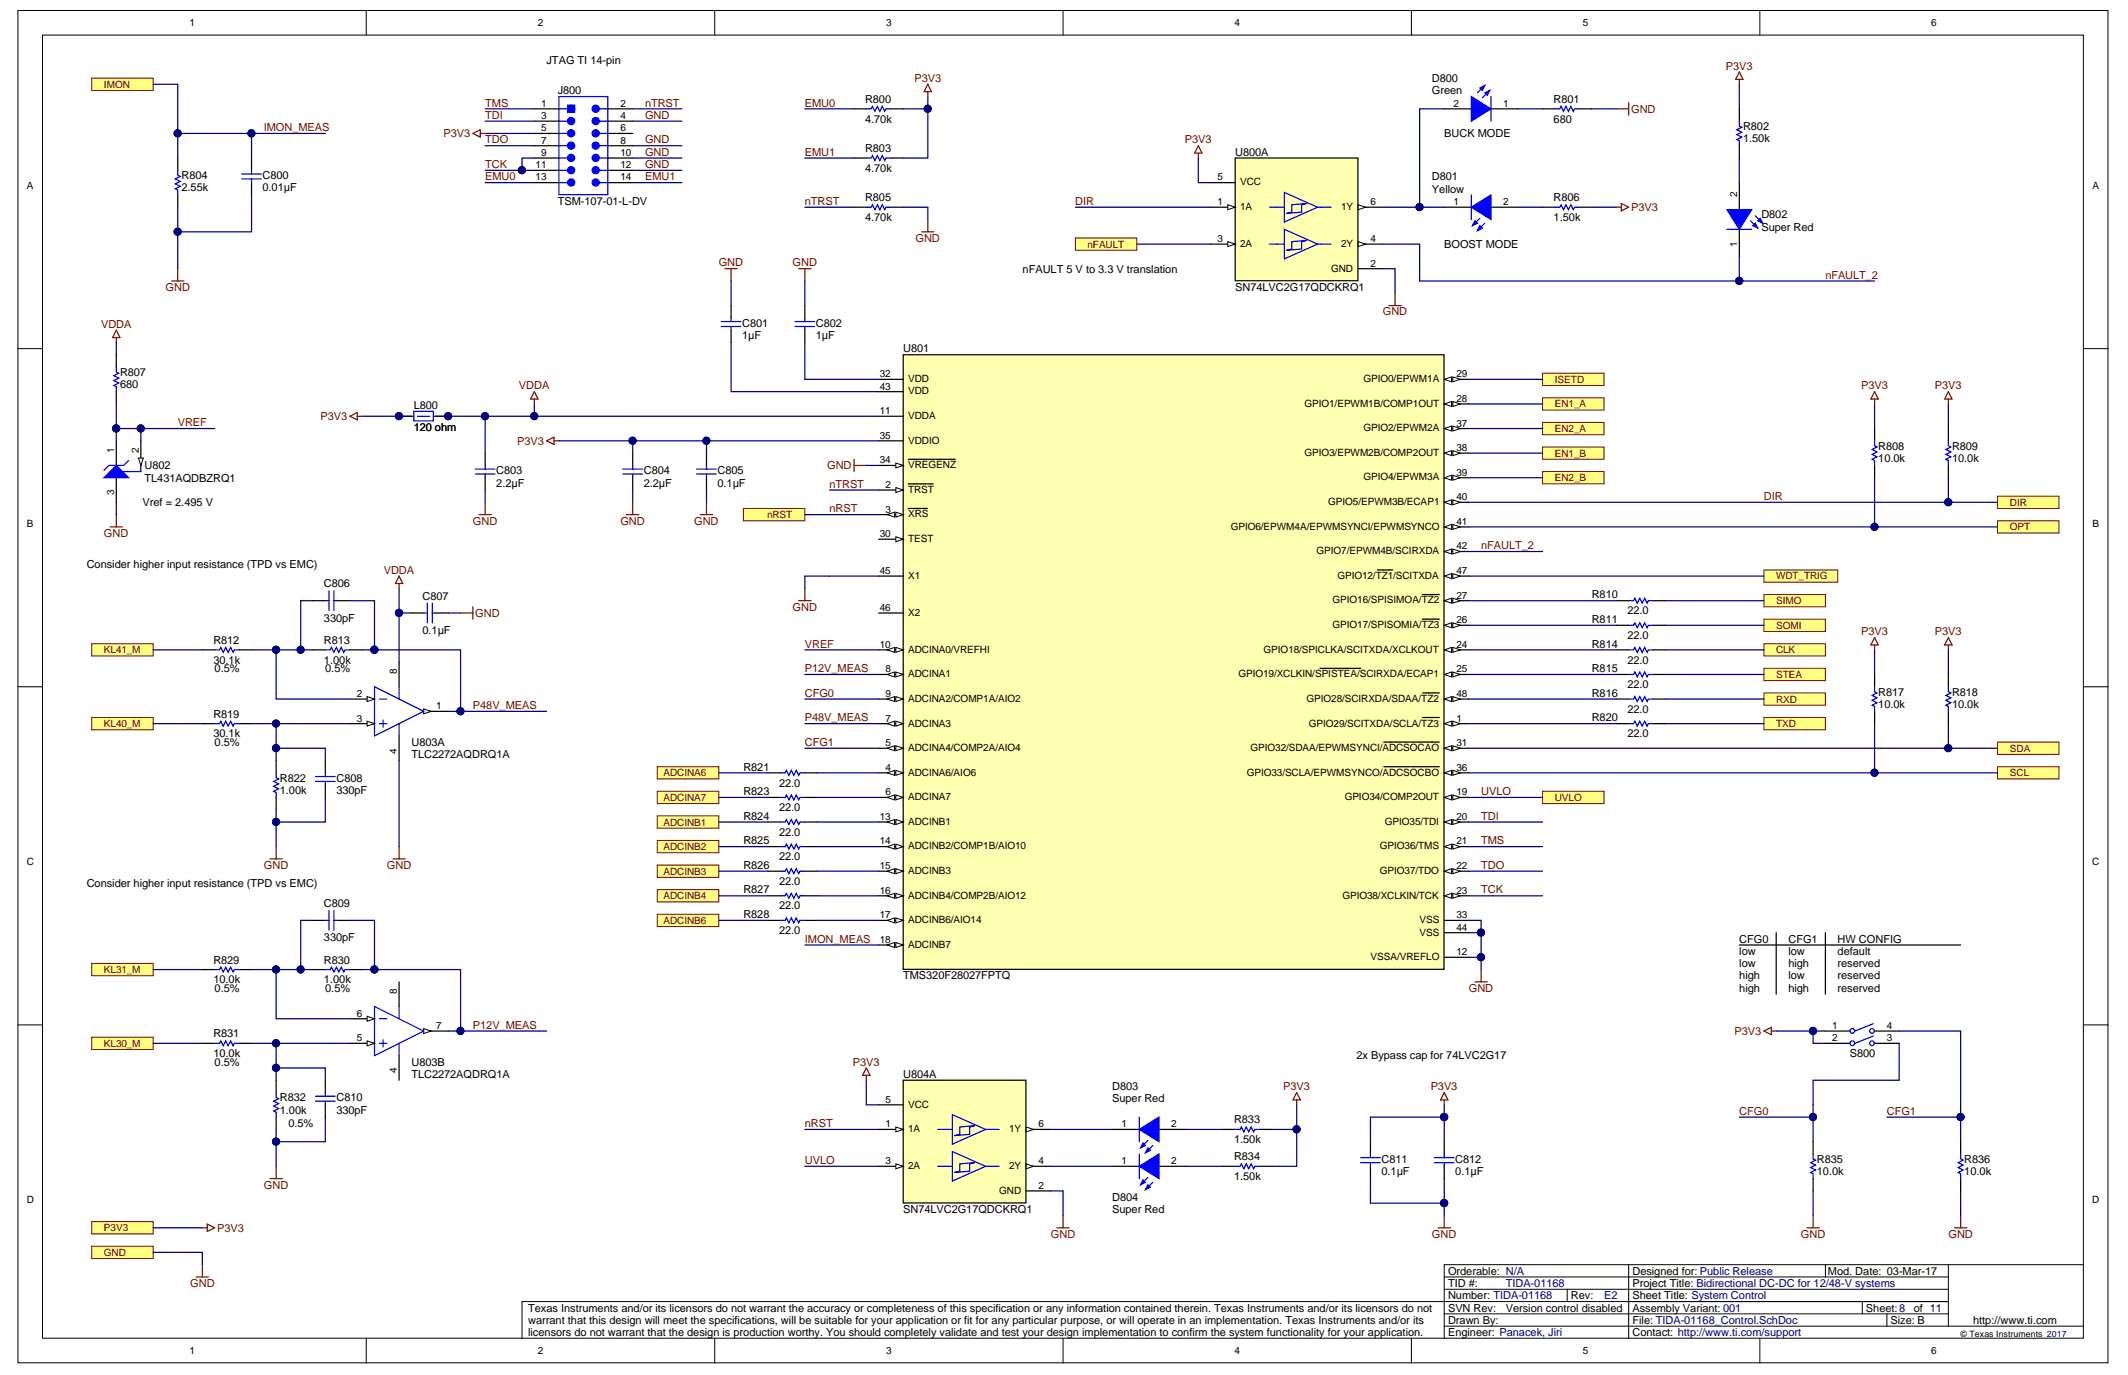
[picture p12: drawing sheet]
<svg xmlns="http://www.w3.org/2000/svg" width="432mm" height="279mm" viewBox="0 0 432 279" stroke-linecap="round" stroke-linejoin="round" font-family="sans-serif">
<defs><g id="words">
<g font-size="2.2">
<text x="110.9" y="12.9">JTAG TI 14-pin</text>
<text x="290.6" y="16.6">D800</text>
<text x="113.2" y="19.1">J800</text>
<text x="175.5" y="20.9">R800</text>
<text x="290.6" y="19.1">Green</text>
<text x="315.3" y="20.9">R801</text>
<text x="175.5" y="24.9">4.70k</text>
<text x="293.1" y="27.9">BUCK MODE</text>
<text x="315.3" y="24.9">680</text>
<text x="353.7" y="28.8">1.50k</text>
<text x="353.7" y="26.3">R802</text>
<text x="175.5" y="34.8">4.70k</text>
<text x="175.5" y="30.8">R803</text>
<text x="250.7" y="31.6">U800A</text>
<text x="36.8" y="38.8">2.55k</text>
<text x="36.8" y="36.3">R804</text>
<text x="53.3" y="38.8">0.01µF</text>
<text x="53.3" y="36.3">C800</text>
<text x="113.2" y="41.6">TSM-107-01-L-DV</text>
<text x="175.5" y="40.9">R805</text>
<text x="290.6" y="39.1">Yellow</text>
<text x="290.6" y="36.6">D801</text>
<text x="315.3" y="40.9">R806</text>
<text x="175.5" y="44.8">4.70k</text>
<text x="315.3" y="44.8">1.50k</text>
<text x="357.4" y="46.8">Super Red</text>
<text x="357.4" y="44.3">D802</text>
<text x="293.1" y="50.3">BOOST MODE</text>
<text x="207.5" y="55.3">nFAULT 5 V to 3.3 V translation</text>
<text x="250.7" y="59">SN74LVC2G17QDCKRQ1</text>
<text x="150.6" y="68.8">1µF</text>
<text x="150.6" y="66.3">C801</text>
<text x="165.6" y="68.8">1µF</text>
<text x="165.6" y="66.3">C802</text>
<text x="183.3" y="71.5">U801</text>
<text x="24.4" y="76.3">R807</text>
<text x="24.4" y="78.8">680</text>
<text x="84" y="83">L800</text>
<text x="84" y="87.5">120 ohm</text>
<text x="29.3" y="95.2">U802</text>
<text x="381.1" y="93.7">10.0k</text>
<text x="381.1" y="91.3">R808</text>
<text x="396.1" y="93.7">10.0k</text>
<text x="396.1" y="91.3">R809</text>
<text x="29.3" y="97.7">TL431AQDBZRQ1</text>
<text x="100.7" y="98.7">2.2µF</text>
<text x="100.7" y="96.2">C803</text>
<text x="130.6" y="98.7">2.2µF</text>
<text x="130.6" y="96.2">C804</text>
<text x="145.6" y="98.7">0.1µF</text>
<text x="145.6" y="96.2">C805</text>
<text x="28.9" y="102.7">Vref = 2.495 V</text>
<text x="17.6" y="115.2">Consider higher input resistance (TPD vs EMC)</text>
<text x="65.7" y="119.2">C806</text>
<text x="85.7" y="121.7">C807</text>
<text x="323" y="121.4">R810</text>
<text x="330.2" y="124.7">22.0</text>
<text x="43.3" y="130.7">R812</text>
<text x="65.7" y="126.2">330pF</text>
<text x="65.7" y="130.7">R813</text>
<text x="85.7" y="128.7">0.1µF</text>
<text x="323" y="131.4">R814</text>
<text x="323" y="126.4">R811</text>
<text x="330.2" y="129.7">22.0</text>
<text x="43.3" y="134.7">30.1k</text>
<text x="43.5" y="136.4">0.5%</text>
<text x="65.7" y="134.7">1.00k</text>
<text x="66" y="136.4">0.5%</text>
<text x="323" y="136.4">R815</text>
<text x="330.2" y="134.7">22.0</text>
<text x="323" y="141.4">R816</text>
<text x="330.2" y="139.7">22.0</text>
<text x="381.1" y="143.6">10.0k</text>
<text x="381.1" y="141.1">R817</text>
<text x="396.1" y="143.6">10.0k</text>
<text x="396.1" y="141.1">R818</text>
<text x="43.3" y="149.6">30.1k</text>
<text x="43.3" y="145.6">R819</text>
<text x="323" y="146.4">R820</text>
<text x="330.2" y="144.7">22.0</text>
<text x="330.2" y="149.6">22.0</text>
<text x="43.5" y="151.4">0.5%</text>
<text x="83.5" y="151.4">U803A</text>
<text x="83.5" y="153.9">TLC2272AQDRQ1A</text>
<text x="56.8" y="161.1">1.00k</text>
<text x="56.8" y="158.6">R822</text>
<text x="68.3" y="161.1">330pF</text>
<text x="68.3" y="158.6">C808</text>
<text x="150.8" y="161.4">R823</text>
<text x="150.8" y="156.4">R821</text>
<text x="158.1" y="159.6">22.0</text>
<text x="150.8" y="166.3">R824</text>
<text x="158.1" y="164.6">22.0</text>
<text x="150.8" y="171.3">R825</text>
<text x="158.1" y="169.6">22.0</text>
<text x="150.8" y="176.3">R826</text>
<text x="158.1" y="174.6">22.0</text>
<text x="158.1" y="179.6">22.0</text>
<text x="17.6" y="180.1">Consider higher input resistance (TPD vs EMC)</text>
<text x="65.7" y="184.1">C809</text>
<text x="150.8" y="181.3">R827</text>
<text x="158.1" y="184.6">22.0</text>
<text x="65.7" y="191">330pF</text>
<text x="150.8" y="186.3">R828</text>
<text x="158.1" y="189.6">22.0</text>
<text x="352.9" y="191.3">CFG0</text>
<text x="362.9" y="191.3">CFG1</text>
<text x="372.9" y="191.3">HW CONFIG</text>
<text x="43.3" y="195.6">R829</text>
<text x="65.7" y="195.6">R830</text>
<text x="352.9" y="193.8">low</text>
<text x="352.9" y="196.3">low</text>
<text x="362.9" y="193.8">low</text>
<text x="362.9" y="196.3">high</text>
<text x="372.9" y="193.8">default</text>
<text x="372.9" y="196.3">reserved</text>
<text x="43.3" y="199.5">10.0k</text>
<text x="43.5" y="201.3">0.5%</text>
<text x="65.7" y="199.5">1.00k</text>
<text x="66" y="201.3">0.5%</text>
<text x="183.3" y="198.8">TMS320F28027FPTQ</text>
<text x="352.9" y="198.8">high</text>
<text x="352.9" y="201.3">high</text>
<text x="362.9" y="198.8">low</text>
<text x="362.9" y="201.3">high</text>
<text x="372.9" y="198.8">reserved</text>
<text x="372.9" y="201.3">reserved</text>
<text x="43.3" y="214.5">10.0k</text>
<text x="43.3" y="210.5">R831</text>
<text x="275.3" y="215">2x Bypass cap for 74LVC2G17</text>
<text x="375.4" y="214.5">S800</text>
<text x="43.5" y="216.2">0.5%</text>
<text x="83.5" y="216.2">U803B</text>
<text x="83.5" y="218.7">TLC2272AQDRQ1A</text>
<text x="183.3" y="218.7">U804A</text>
<text x="225.7" y="221.2">D803</text>
<text x="56.8" y="226">1.00k</text>
<text x="56.8" y="223.5">R832</text>
<text x="68.3" y="226">330pF</text>
<text x="68.3" y="223.5">C810</text>
<text x="225.7" y="223.7">Super Red</text>
<text x="250.4" y="228">R833</text>
<text x="58.5" y="228.7">0.5%</text>
<text x="250.4" y="232">1.50k</text>
<text x="250.4" y="239.5">1.50k</text>
<text x="250.4" y="235.5">R834</text>
<text x="280.3" y="238.5">0.1µF</text>
<text x="280.3" y="236">C811</text>
<text x="295.3" y="238.5">0.1µF</text>
<text x="295.3" y="236">C812</text>
<text x="368.7" y="238.5">10.0k</text>
<text x="368.7" y="236">R835</text>
<text x="398.6" y="238.5">10.0k</text>
<text x="398.6" y="236">R836</text>
<text x="225.7" y="243.7">D804</text>
<text x="183.3" y="246.2">SN74LVC2G17QDCKRQ1</text>
<text x="225.7" y="246.2">Super Red</text>
<text x="293.8" y="263.7">Number: TIDA-01168</text>
<text x="293.8" y="261.2">TID #:</text>
<text x="293.8" y="258.7">Orderable: N/A</text>
<text x="318.8" y="263.7">Rev:</text>
<text x="331.2" y="263.7">Sheet Title: System Control</text>
<text x="331.2" y="261.2">Project Title: Bidirectional DC-DC for 12/48-V systems</text>
<text x="331.2" y="258.7">Designed for: Public Release</text>
<text x="370.9" y="258.7">Mod. Date: 03-Mar-17</text>
<text x="107.2" y="266.2">Texas Instruments and/or its licensors do not warrant the accuracy or completeness of this specification or any information contained therein. Texas Instruments and/or its licensors do not</text>
<text x="107.2" y="268.7">warrant that this design will meet the specifications, will be suitable for your application or fit for any particular purpose, or will operate in an implementation. Texas Instruments and/or its</text>
<text x="293.8" y="268.7">Drawn By:</text>
<text x="293.8" y="266.2">SVN Rev:</text>
<text x="305.5" y="266.2">Version control disabled</text>
<text x="331.2" y="268.7">File: TIDA-01168_Control.SchDoc</text>
<text x="331.2" y="266.2">Assembly Variant: 001</text>
<text x="378.6" y="266.2">Sheet:8</text>
<text x="383.6" y="268.7">Size: B</text>
<text x="388.4" y="266.2">of 11</text>
<text x="400.4" y="268.7">http://www.ti.com</text>
<text x="107.2" y="271.2">licensors do not warrant that the design is production worthy. You should completely validate and test your design implementation to confirm the system functionality for your application.</text>
<text x="293.8" y="271.2">Engineer: Panacek, Jiri</text>
<text x="331.2" y="271.2">Contact: http://www.ti.com/support</text>
</g>
<g font-size="2.2" fill="#800000">
<text x="185.6" y="16.6">P3V3</text>
<text x="350.2" y="14.1">P3V3</text>
<text x="98.5" y="21.6">TMS</text>
<text x="130.9" y="21.6">nTRST</text>
<text x="163.3" y="21.6">EMU0</text>
<text x="331" y="22.9">GND</text>
<text x="53.5" y="26.6">IMON_MEAS</text>
<text x="90" y="27.9">P3V3</text>
<text x="98.5" y="24.1">TDI</text>
<text x="98.5" y="29.1">TDO</text>
<text x="130.9" y="29.1">GND</text>
<text x="130.9" y="24.1">GND</text>
<text x="240.4" y="29.1">P3V3</text>
<text x="98.5" y="34.1">TCK</text>
<text x="130.9" y="31.6">GND</text>
<text x="130.9" y="34.1">GND</text>
<text x="163.3" y="31.6">EMU1</text>
<text x="98.5" y="36.6">EMU0</text>
<text x="130.9" y="36.6">EMU1</text>
<text x="163.3" y="41.6">nTRST</text>
<text x="218.2" y="41.6">DIR</text>
<text x="331" y="42.8">P3V3</text>
<text x="185.8" y="49.1">GND</text>
<text x="33.6" y="59">GND</text>
<text x="145.9" y="54">GND</text>
<text x="160.8" y="54">GND</text>
<text x="370.4" y="56.5">nFAULT_2</text>
<text x="280.6" y="64">GND</text>
<text x="20.5" y="66.5">VDDA</text>
<text x="105.3" y="79">VDDA</text>
<text x="377.7" y="79">P3V3</text>
<text x="392.6" y="79">P3V3</text>
<text x="36.1" y="86.5">VREF</text>
<text x="65" y="85.2">P3V3</text>
<text x="105" y="90.2">P3V3</text>
<text x="167.8" y="95.2">GND</text>
<text x="168.3" y="99">nTRST</text>
<text x="357.9" y="101.5">DIR</text>
<text x="96" y="106.5">GND</text>
<text x="125.9" y="106.5">GND</text>
<text x="140.9" y="106.5">GND</text>
<text x="168.3" y="104">nRST</text>
<text x="21.1" y="109">GND</text>
<text x="300.5" y="111.5">nFAULT_2</text>
<text x="77.9" y="116.5">VDDA</text>
<text x="96.4" y="125.2">GND</text>
<text x="160.8" y="123.9">GND</text>
<text x="163.3" y="131.4">VREF</text>
<text x="377.7" y="128.9">P3V3</text>
<text x="392.6" y="128.9">P3V3</text>
<text x="163.3" y="136.4">P12V_MEAS</text>
<text x="96" y="143.9">P48V_MEAS</text>
<text x="163.3" y="141.4">CFG0</text>
<text x="163.3" y="146.4">P48V_MEAS</text>
<text x="163.3" y="151.4">CFG1</text>
<text x="300.5" y="161.4">UVLO</text>
<text x="300.5" y="166.3">TDI</text>
<text x="300.5" y="171.3">TMS</text>
<text x="53.6" y="176.3">GND</text>
<text x="78.5" y="176.3">GND</text>
<text x="300.5" y="176.3">TDO</text>
<text x="300.5" y="181.3">TCK</text>
<text x="163.3" y="191.3">IMON_MEAS</text>
<text x="298" y="201.3">GND</text>
<text x="96" y="208.8">P12V_MEAS</text>
<text x="352" y="210">P3V3</text>
<text x="173" y="216.2">P3V3</text>
<text x="260.4" y="221.2">P3V3</text>
<text x="290.3" y="221.2">P3V3</text>
<text x="352.9" y="226.2">CFG0</text>
<text x="382.9" y="226.2">CFG1</text>
<text x="163.3" y="228.7">nRST</text>
<text x="163.3" y="236.2">UVLO</text>
<text x="53.6" y="241.2">GND</text>
<text x="44.1" y="249.9">P3V3</text>
<text x="213.2" y="251.2">GND</text>
<text x="290.6" y="251.2">GND</text>
<text x="365.4" y="251.2">GND</text>
<text x="395.4" y="251.2">GND</text>
<text x="38.6" y="261.2">GND</text>
</g>
<g font-size="2.2" fill="#000080">
<text x="305.5" y="261.2">TIDA-01168</text>
<text x="325.5" y="263.7">E2</text>
</g>
<g font-size="2">
<text x="38.4" y="5.3">1</text>
<text x="109.1" y="5.3">2</text>
<text x="179.8" y="5.3">3</text>
<text x="250.5" y="5.3">4</text>
<text x="321.2" y="5.3">5</text>
<text x="391.9" y="5.3">6</text>
<text x="109.8" y="21.7">1</text>
<text x="125.9" y="21.7">2</text>
<text x="294.9" y="21.7">2</text>
<text x="305" y="21.7">1</text>
<text x="109.8" y="24.2">3</text>
<text x="109.8" y="26.6">5</text>
<text x="109.8" y="29.1">7</text>
<text x="125.9" y="24.2">4</text>
<text x="125.9" y="26.6">6</text>
<text x="125.9" y="29.1">8</text>
<text x="108.7" y="34.1">11</text>
<text x="109.8" y="31.6">9</text>
<text x="125.9" y="31.6">10</text>
<text x="125.9" y="34.1">12</text>
<text x="5.5" y="38.3">A</text>
<text x="108.7" y="36.6">13</text>
<text x="125.9" y="36.6">14</text>
<text x="247" y="41.6">1</text>
<text x="247" y="36.6">5</text>
<text x="251.6" y="37.6">VCC</text>
<text x="278.1" y="41.6">6</text>
<text x="294.9" y="41.6">1</text>
<text x="305" y="41.6">2</text>
<text x="352.5" y="40" transform="rotate(-90 352.5 40)">2</text>
<text x="424.6" y="38.3">A</text>
<text x="251.6" y="42.6">1A</text>
<text x="272.1" y="42.6">1Y</text>
<text x="247" y="49.1">3</text>
<text x="251.6" y="50.1">2A</text>
<text x="272.1" y="50.1">2Y</text>
<text x="278.1" y="49.1">4</text>
<text x="352.5" y="50.2" transform="rotate(-90 352.5 50.2)">1</text>
<text x="270.1" y="55.1">GND</text>
<text x="278.1" y="54.1">2</text>
<text x="178.5" y="76.6">32</text>
<text x="184.3" y="77.6">VDD</text>
<text x="276.7" y="77.6">GPIO0/EPWM1A</text>
<text x="295.6" y="76.6">29</text>
<text x="178.5" y="79.1">43</text>
<text x="184.3" y="80">VDD</text>
<text x="264.7" y="82.5">GPIO1/EPWM1B/COMP1OUT</text>
<text x="295.6" y="81.6">28</text>
<text x="178.5" y="84.1">11</text>
<text x="178.5" y="89.1">35</text>
<text x="184.3" y="85">VDDA</text>
<text x="276.7" y="87.5">GPIO2/EPWM2A</text>
<text x="295.6" y="86.6">37</text>
<text x="23.2" y="92" transform="rotate(-90 23.2 92)">1</text>
<text x="28.2" y="92" transform="rotate(-90 28.2 92)">2</text>
<text x="178.5" y="94">34</text>
<text x="184.3" y="90">VDDIO</text>
<text x="184.3" y="95">VREGENZ</text>
<text x="264.7" y="92.5">GPIO3/EPWM2B/COMP2OUT</text>
<text x="295.6" y="91.5">38</text>
<text x="23.2" y="100.6" transform="rotate(-90 23.2 100.6)">3</text>
<text x="179.7" y="99">2</text>
<text x="184.3" y="100">TRST</text>
<text x="276.7" y="97.5">GPIO4/EPWM3A</text>
<text x="295.6" y="96.5">39</text>
<text x="295.6" y="101.5">40</text>
<text x="5.5" y="106.9">B</text>
<text x="179.7" y="104">3</text>
<text x="184.3" y="105">XRS</text>
<text x="249.7" y="107.5">GPIO6/EPWM4A/EPWMSYNCI/EPWMSYNCO</text>
<text x="269.5" y="102.5">GPIO5/EPWM3B/ECAP1</text>
<text x="295.6" y="106.5">41</text>
<text x="424.6" y="106.9">B</text>
<text x="178.5" y="109">30</text>
<text x="184.3" y="110">TEST</text>
<text x="267.1" y="112.5">GPIO7/EPWM4B/SCIRXDA</text>
<text x="295.6" y="111.5">42</text>
<text x="178.5" y="116.5">45</text>
<text x="184.3" y="117.5">X1</text>
<text x="271.4" y="117.5">GPIO12/TZ1/SCITXDA</text>
<text x="295.6" y="116.5">47</text>
<text x="178.5" y="124">46</text>
<text x="184.3" y="125">X2</text>
<text x="270.4" y="122.5">GPIO16/SPISIMOA/TZ2</text>
<text x="295.6" y="121.5">27</text>
<text x="178.5" y="131.5">10</text>
<text x="270.4" y="127.5">GPIO17/SPISOMIA/TZ3</text>
<text x="295.6" y="126.5">26</text>
<text x="295.6" y="131.5">24</text>
<text x="80.5" y="136.9" transform="rotate(-90 80.5 136.9)">8</text>
<text x="179.7" y="136.5">8</text>
<text x="184.3" y="132.5">ADCINA0/VREFHI</text>
<text x="184.3" y="137.5">ADCINA1</text>
<text x="251.3" y="137.5">GPIO19/XCLKIN/SPISTEA/SCIRXDA/ECAP1</text>
<text x="256.4" y="132.5">GPIO18/SPICLKA/SCITXDA/XCLKOUT</text>
<text x="295.6" y="136.5">25</text>
<text x="72.4" y="141.4">2</text>
<text x="88.5" y="143.9">1</text>
<text x="179.7" y="141.4">9</text>
<text x="184.3" y="142.5">ADCINA2/COMP1A/AIO2</text>
<text x="265.1" y="142.5">GPIO28/SCIRXDA/SDAA/TZ2</text>
<text x="295.6" y="141.4">48</text>
<text x="72.4" y="146.4">3</text>
<text x="179.7" y="146.4">7</text>
<text x="184.3" y="147.4">ADCINA3</text>
<text x="265.6" y="147.4">GPIO29/SCITXDA/SCLA/TZ3</text>
<text x="295.6" y="146.4">1</text>
<text x="80.5" y="153" transform="rotate(-90 80.5 153)">4</text>
<text x="179.7" y="151.4">5</text>
<text x="184.3" y="152.4">ADCINA4/COMP2A/AIO4</text>
<text x="253.7" y="152.4">GPIO32/SDAA/EPWMSYNCI/ADCSOCAO</text>
<text x="295.6" y="151.4">31</text>
<text x="179.7" y="156.4">4</text>
<text x="179.7" y="161.4">6</text>
<text x="184.3" y="157.4">ADCINA6/AIO6</text>
<text x="253" y="157.4">GPIO33/SCLA/EPWMSYNCO/ADCSOCBO</text>
<text x="295.6" y="156.4">36</text>
<text x="295.6" y="161.4">19</text>
<text x="178.5" y="166.4">13</text>
<text x="184.3" y="162.4">ADCINA7</text>
<text x="184.3" y="167.4">ADCINB1</text>
<text x="272.9" y="162.4">GPIO34/COMP2OUT</text>
<text x="281" y="167.4">GPIO35/TDI</text>
<text x="295.6" y="166.4">20</text>
<text x="178.5" y="171.4">14</text>
<text x="184.3" y="172.4">ADCINB2/COMP1B/AIO10</text>
<text x="280" y="172.4">GPIO36/TMS</text>
<text x="295.6" y="171.4">21</text>
<text x="5.4" y="175.5">C</text>
<text x="178.5" y="176.4">15</text>
<text x="184.3" y="177.4">ADCINB3</text>
<text x="280" y="177.4">GPIO37/TDO</text>
<text x="295.6" y="176.4">22</text>
<text x="424.5" y="175.5">C</text>
<text x="178.5" y="181.4">16</text>
<text x="184.3" y="182.4">ADCINB4/COMP2B/AIO12</text>
<text x="272.4" y="182.4">GPIO38/XCLKIN/TCK</text>
<text x="295.6" y="181.4">23</text>
<text x="178.5" y="186.3">17</text>
<text x="178.5" y="191.3">18</text>
<text x="184.3" y="187.4">ADCINB6/AIO14</text>
<text x="288" y="187.4">VSS</text>
<text x="288" y="189.9">VSS</text>
<text x="295.6" y="186.3">33</text>
<text x="295.6" y="188.8">44</text>
<text x="184.3" y="192.4">ADCINB7</text>
<text x="278.1" y="194.8">VSSA/VREFLO</text>
<text x="295.6" y="193.8">12</text>
<text x="80.5" y="201.7" transform="rotate(-90 80.5 201.7)">8</text>
<text x="72.4" y="206.3">6</text>
<text x="88.5" y="208.8">7</text>
<text x="371.8" y="208.8">1</text>
<text x="382.9" y="208.8">4</text>
<text x="72.4" y="211.3">5</text>
<text x="371.8" y="211.3">2</text>
<text x="382.9" y="211.3">3</text>
<text x="80.5" y="217.8" transform="rotate(-90 80.5 217.8)">4</text>
<text x="179.7" y="223.8">5</text>
<text x="184.3" y="224.8">VCC</text>
<text x="179.7" y="228.8">1</text>
<text x="184.3" y="229.8">1A</text>
<text x="204.8" y="229.8">1Y</text>
<text x="210.7" y="228.8">6</text>
<text x="227.6" y="228.8">1</text>
<text x="237.7" y="228.8">2</text>
<text x="179.7" y="236.3">3</text>
<text x="184.3" y="237.3">2A</text>
<text x="204.8" y="237.3">2Y</text>
<text x="210.7" y="236.3">4</text>
<text x="227.6" y="236.3">1</text>
<text x="237.7" y="236.3">2</text>
<text x="5.4" y="244.1">D</text>
<text x="202.8" y="242.2">GND</text>
<text x="210.7" y="241.3">2</text>
<text x="424.5" y="244.1">D</text>
<text x="38.4" y="274.8">1</text>
<text x="109.1" y="274.8">2</text>
<text x="179.8" y="274.8">3</text>
<text x="250.5" y="274.8">4</text>
<text x="321.2" y="274.8">5</text>
<text x="391.9" y="274.8">6</text>
</g>
<g font-size="2" fill="#800000">
<text x="21.1" y="17.8">IMON</text>
<text x="220.7" y="50.2">nFAULT</text>
<text x="315.5" y="77.7">ISETD</text>
<text x="315.5" y="82.7">EN1_A</text>
<text x="315.5" y="87.7">EN2_A</text>
<text x="315.5" y="92.6">EN1_B</text>
<text x="315.5" y="97.6">EN2_B</text>
<text x="155.7" y="105.1">nRST</text>
<text x="407.8" y="107.6">OPT</text>
<text x="407.8" y="102.6">DIR</text>
<text x="360.4" y="117.6">WDT_TRIG</text>
<text x="360.4" y="122.6">SIMO</text>
<text x="360.4" y="127.6">SOMI</text>
<text x="21.1" y="132.6">KL41_M</text>
<text x="360.4" y="132.6">CLK</text>
<text x="360.4" y="137.6">STEA</text>
<text x="360.4" y="142.6">RXD</text>
<text x="21.1" y="147.6">KL40_M</text>
<text x="360.4" y="147.6">TXD</text>
<text x="407.8" y="152.6">SDA</text>
<text x="134.7" y="157.6">ADCINA6</text>
<text x="407.8" y="157.6">SCL</text>
<text x="134.7" y="162.5">ADCINA7</text>
<text x="134.7" y="167.5">ADCINB1</text>
<text x="315.5" y="162.5">UVLO</text>
<text x="134.7" y="172.5">ADCINB2</text>
<text x="134.7" y="177.5">ADCINB3</text>
<text x="134.7" y="182.5">ADCINB4</text>
<text x="134.7" y="187.5">ADCINB6</text>
<text x="21.1" y="197.5">KL31_M</text>
<text x="21.1" y="212.4">KL30_M</text>
<text x="21.1" y="249.9">P3V3</text>
<text x="21.1" y="254.8">GND</text>
</g>
<text font-size="1.8" x="397.8" y="271.3">© Texas Instruments 2017</text>
</g></defs>
<g fill="#fff" stroke="#000" stroke-width=".2">
<path d="M3.6 2.1h424.1v274.5h-424.1z"/>
<path d="M8.6 7.1h414.1v264.5h-414.1z"/>
</g>
<g fill="none" stroke="#000" stroke-width=".2">
<path d="M74.3 2.1v5M145 2.1v5M215.7 2.1v5M286.4 2.1v5M357.1 2.1v5M3.6 70.8h5M422.8 70.8h5M3.6 139.4h5M422.8 139.4h5M3.6 208h5M422.8 208h5M293.1 259.2h102.2"/>
<path d="M330.5 256.7h-37.4v14.9M370.4 256.7v2.5M395.3 256.7v12.4M422.8 256.7h-92.3v14.9M74.3 271.6v5M145 271.6v5M215.7 271.6v5M286.4 271.6v5M293.1 269.1h129.7M293.1 266.6h102.2M293.1 261.6h102.2M318 261.6v2.5"/>
<path d="M357.1 271.6v5M377.9 264.1v2.5M382.9 266.6v2.5M395.3 264.1h-289.4v7.5"/>
</g>
<path d="M183.3 72h109.7v124.7h-109.7z" fill="#ffffb0" stroke="#000" stroke-width=".25"/>
<path d="M178.3 131.9h5" fill="none" stroke="#000" stroke-width=".25"/>
<path d="M181.8 131.4l1.5 .5-1.5 .5z" fill="#fff"/>
<path d="M181.8 131.4l1.5 .5-1.5 .5z" fill="none" stroke="#000" stroke-width=".2"/>
<path d="M180 131.9l1.5-.5v1z" fill="#fff"/>
<path d="M180 131.9l1.5-.5v1z" fill="none" stroke="#000" stroke-width=".2"/>
<path d="M178.3 136.9h5" fill="none" stroke="#000" stroke-width=".25"/>
<path d="M181.8 136.4l1.5 .5-1.5 .5z" fill="#fff"/>
<path d="M181.8 136.4l1.5 .5-1.5 .5z" fill="none" stroke="#000" stroke-width=".2"/>
<path d="M180 136.9l1.5-.5v1z" fill="#fff"/>
<path d="M180 136.9l1.5-.5v1z" fill="none" stroke="#000" stroke-width=".2"/>
<path d="M178.3 141.9h5" fill="none" stroke="#000" stroke-width=".25"/>
<path d="M181.8 141.4l1.5 .5-1.5 .5z" fill="#fff"/>
<path d="M181.8 141.4l1.5 .5-1.5 .5z" fill="none" stroke="#000" stroke-width=".2"/>
<path d="M180 141.9l1.5-.5v1z" fill="#fff"/>
<path d="M180 141.9l1.5-.5v1z" fill="none" stroke="#000" stroke-width=".2"/>
<path d="M178.3 146.9h5" fill="none" stroke="#000" stroke-width=".25"/>
<path d="M181.8 146.4l1.5 .5-1.5 .5z" fill="#fff"/>
<path d="M181.8 146.4l1.5 .5-1.5 .5z" fill="none" stroke="#000" stroke-width=".2"/>
<path d="M180 146.9l1.5-.5v1z" fill="#fff"/>
<path d="M180 146.9l1.5-.5v1z" fill="none" stroke="#000" stroke-width=".2"/>
<path d="M178.3 151.9h5" fill="none" stroke="#000" stroke-width=".25"/>
<path d="M181.8 151.4l1.5 .5-1.5 .5z" fill="#fff"/>
<path d="M181.8 151.4l1.5 .5-1.5 .5z" fill="none" stroke="#000" stroke-width=".2"/>
<path d="M180 151.9l1.5-.5v1z" fill="#fff"/>
<path d="M180 151.9l1.5-.5v1z" fill="none" stroke="#000" stroke-width=".2"/>
<path d="M178.3 156.8h5" fill="none" stroke="#000" stroke-width=".25"/>
<path d="M181.8 156.3l1.5 .5-1.5 .5z" fill="#fff"/>
<path d="M181.8 156.3l1.5 .5-1.5 .5z" fill="none" stroke="#000" stroke-width=".2"/>
<path d="M180 156.8l1.5-.5v1z" fill="#fff"/>
<path d="M180 156.8l1.5-.5v1z" fill="none" stroke="#000" stroke-width=".2"/>
<path d="M178.3 161.8h5" fill="none" stroke="#000" stroke-width=".25"/>
<path d="M181.8 161.3l1.5 .5-1.5 .5z" fill="#fff"/>
<path d="M181.8 161.3l1.5 .5-1.5 .5z" fill="none" stroke="#000" stroke-width=".2"/>
<path d="M180 161.8l1.5-.5v1z" fill="#fff"/>
<path d="M180 161.8l1.5-.5v1z" fill="none" stroke="#000" stroke-width=".2"/>
<path d="M178.3 166.8h5" fill="none" stroke="#000" stroke-width=".25"/>
<path d="M181.8 166.3l1.5 .5-1.5 .5z" fill="#fff"/>
<path d="M181.8 166.3l1.5 .5-1.5 .5z" fill="none" stroke="#000" stroke-width=".2"/>
<path d="M180 166.8l1.5-.5v1z" fill="#fff"/>
<path d="M180 166.8l1.5-.5v1z" fill="none" stroke="#000" stroke-width=".2"/>
<path d="M178.3 171.8h5" fill="none" stroke="#000" stroke-width=".25"/>
<path d="M181.8 171.3l1.5 .5-1.5 .5z" fill="#fff"/>
<path d="M181.8 171.3l1.5 .5-1.5 .5z" fill="none" stroke="#000" stroke-width=".2"/>
<path d="M180 171.8l1.5-.5v1z" fill="#fff"/>
<path d="M180 171.8l1.5-.5v1z" fill="none" stroke="#000" stroke-width=".2"/>
<path d="M178.3 176.8h5" fill="none" stroke="#000" stroke-width=".25"/>
<path d="M181.8 176.3l1.5 .5-1.5 .5z" fill="#fff"/>
<path d="M181.8 176.3l1.5 .5-1.5 .5z" fill="none" stroke="#000" stroke-width=".2"/>
<path d="M180 176.8l1.5-.5v1z" fill="#fff"/>
<path d="M180 176.8l1.5-.5v1z" fill="none" stroke="#000" stroke-width=".2"/>
<path d="M178.3 181.8h5" fill="none" stroke="#000" stroke-width=".25"/>
<path d="M181.8 181.3l1.5 .5-1.5 .5z" fill="#fff"/>
<path d="M181.8 181.3l1.5 .5-1.5 .5z" fill="none" stroke="#000" stroke-width=".2"/>
<path d="M180 181.8l1.5-.5v1z" fill="#fff"/>
<path d="M180 181.8l1.5-.5v1z" fill="none" stroke="#000" stroke-width=".2"/>
<path d="M178.3 186.8h5" fill="none" stroke="#000" stroke-width=".25"/>
<path d="M181.8 186.3l1.5 .5-1.5 .5z" fill="#fff"/>
<path d="M181.8 186.3l1.5 .5-1.5 .5z" fill="none" stroke="#000" stroke-width=".2"/>
<path d="M180 186.8l1.5-.5v1z" fill="#fff"/>
<path d="M180 186.8l1.5-.5v1z" fill="none" stroke="#000" stroke-width=".2"/>
<path d="M178.3 191.8h5" fill="none" stroke="#000" stroke-width=".25"/>
<path d="M181.8 191.3l1.5 .5-1.5 .5z" fill="#fff"/>
<path d="M181.8 191.3l1.5 .5-1.5 .5z" fill="none" stroke="#000" stroke-width=".2"/>
<path d="M180 191.8l1.5-.5v1z" fill="#fff"/>
<path d="M180 191.8l1.5-.5v1z" fill="none" stroke="#000" stroke-width=".2"/>
<path d="M293.1 77h4.9" fill="none" stroke="#000" stroke-width=".25"/>
<path d="M293.1 77l1.5-.5v1z" fill="#fff"/>
<path d="M293.1 77l1.5-.5v1z" fill="none" stroke="#000" stroke-width=".2"/>
<path d="M294.8 76.5l1.5 .5-1.5 .5z" fill="#fff"/>
<path d="M294.8 76.5l1.5 .5-1.5 .5z" fill="none" stroke="#000" stroke-width=".2"/>
<path d="M293.1 82h4.9" fill="none" stroke="#000" stroke-width=".25"/>
<path d="M293.1 82l1.5-.5v1z" fill="#fff"/>
<path d="M293.1 82l1.5-.5v1z" fill="none" stroke="#000" stroke-width=".2"/>
<path d="M294.8 81.5l1.5 .5-1.5 .5z" fill="#fff"/>
<path d="M294.8 81.5l1.5 .5-1.5 .5z" fill="none" stroke="#000" stroke-width=".2"/>
<path d="M293.1 116.9h4.9" fill="none" stroke="#000" stroke-width=".25"/>
<path d="M293.1 116.9l1.5-.5v1z" fill="#fff"/>
<path d="M293.1 116.9l1.5-.5v1z" fill="none" stroke="#000" stroke-width=".2"/>
<path d="M294.8 116.4l1.5 .5-1.5 .5z" fill="#fff"/>
<path d="M294.8 116.4l1.5 .5-1.5 .5z" fill="none" stroke="#000" stroke-width=".2"/>
<path d="M279.5 115.7h3.1M293.1 121.9h4.9" fill="none" stroke="#000" stroke-width=".25"/>
<path d="M293.1 121.9l1.5-.5v1z" fill="#fff"/>
<path d="M293.1 121.9l1.5-.5v1z" fill="none" stroke="#000" stroke-width=".2"/>
<path d="M294.8 121.4l1.5 .5-1.5 .5z" fill="#fff"/>
<path d="M294.8 121.4l1.5 .5-1.5 .5z" fill="none" stroke="#000" stroke-width=".2"/>
<path d="M288.7 120.7h3.4M293.1 126.9h4.9" fill="none" stroke="#000" stroke-width=".25"/>
<path d="M293.1 126.9l1.5-.5v1z" fill="#fff"/>
<path d="M293.1 126.9l1.5-.5v1z" fill="none" stroke="#000" stroke-width=".2"/>
<path d="M294.8 126.4l1.5 .5-1.5 .5z" fill="#fff"/>
<path d="M294.8 126.4l1.5 .5-1.5 .5z" fill="none" stroke="#000" stroke-width=".2"/>
<path d="M288.6 125.7h3.5M293.1 131.9h4.9" fill="none" stroke="#000" stroke-width=".25"/>
<path d="M293.1 131.9l1.5-.5v1z" fill="#fff"/>
<path d="M293.1 131.9l1.5-.5v1z" fill="none" stroke="#000" stroke-width=".2"/>
<path d="M294.8 131.4l1.5 .5-1.5 .5z" fill="#fff"/>
<path d="M294.8 131.4l1.5 .5-1.5 .5z" fill="none" stroke="#000" stroke-width=".2"/>
<path d="M293.1 136.9h4.9" fill="none" stroke="#000" stroke-width=".25"/>
<path d="M293.1 136.9l1.5-.5v1z" fill="#fff"/>
<path d="M293.1 136.9l1.5-.5v1z" fill="none" stroke="#000" stroke-width=".2"/>
<path d="M294.8 136.4l1.5 .5-1.5 .5z" fill="#fff"/>
<path d="M294.8 136.4l1.5 .5-1.5 .5z" fill="none" stroke="#000" stroke-width=".2"/>
<path d="M293.1 87h4.9M267.9 135.6h1.1M269.2 135.6h1.2M270.5 135.6h.3M271 135.6h1.1M272.3 135.6h2.3M274.8 135.6h1.3" fill="none" stroke="#000" stroke-width=".25"/>
<path d="M293.1 87l1.5-.5v1z" fill="#fff"/>
<path d="M293.1 87l1.5-.5v1z" fill="none" stroke="#000" stroke-width=".2"/>
<path d="M294.8 86.5l1.5 .5-1.5 .5z" fill="#fff"/>
<path d="M294.8 86.5l1.5 .5-1.5 .5z" fill="none" stroke="#000" stroke-width=".2"/>
<path d="M293.1 141.9h4.9" fill="none" stroke="#000" stroke-width=".25"/>
<path d="M293.1 141.9l1.5-.5v1z" fill="#fff"/>
<path d="M293.1 141.9l1.5-.5v1z" fill="none" stroke="#000" stroke-width=".2"/>
<path d="M294.8 141.4l1.5 .5-1.5 .5z" fill="#fff"/>
<path d="M294.8 141.4l1.5 .5-1.5 .5z" fill="none" stroke="#000" stroke-width=".2"/>
<path d="M288.7 140.6h3.4M293.1 146.9h4.9" fill="none" stroke="#000" stroke-width=".25"/>
<path d="M293.1 146.9l1.5-.5v1z" fill="#fff"/>
<path d="M293.1 146.9l1.5-.5v1z" fill="none" stroke="#000" stroke-width=".2"/>
<path d="M294.8 146.4l1.5 .5-1.5 .5z" fill="#fff"/>
<path d="M294.8 146.4l1.5 .5-1.5 .5z" fill="none" stroke="#000" stroke-width=".2"/>
<path d="M293.1 92h4.9M288.6 145.6h3.5" fill="none" stroke="#000" stroke-width=".25"/>
<path d="M293.1 92l1.5-.5v1z" fill="#fff"/>
<path d="M293.1 92l1.5-.5v1z" fill="none" stroke="#000" stroke-width=".2"/>
<path d="M294.8 91.5l1.5 .5-1.5 .5z" fill="#fff"/>
<path d="M294.8 91.5l1.5 .5-1.5 .5z" fill="none" stroke="#000" stroke-width=".2"/>
<path d="M293.1 151.9h4.9" fill="none" stroke="#000" stroke-width=".25"/>
<path d="M293.1 151.9l1.5-.5v1z" fill="#fff"/>
<path d="M293.1 151.9l1.5-.5v1z" fill="none" stroke="#000" stroke-width=".2"/>
<path d="M294.8 151.4l1.5 .5-1.5 .5z" fill="#fff"/>
<path d="M294.8 151.4l1.5 .5-1.5 .5z" fill="none" stroke="#000" stroke-width=".2"/>
<path d="M280.8 150.6h2.6M283.5 150.6h1.4M285 150.6h1.1M286.3 150.6h1.5M287.8 150.6h1.4M289.3 150.6h2.8M293.1 156.8h4.9" fill="none" stroke="#000" stroke-width=".25"/>
<path d="M293.1 156.8l1.5-.5v1z" fill="#fff"/>
<path d="M293.1 156.8l1.5-.5v1z" fill="none" stroke="#000" stroke-width=".2"/>
<path d="M294.8 156.3l1.5 .5-1.5 .5z" fill="#fff"/>
<path d="M294.8 156.3l1.5 .5-1.5 .5z" fill="none" stroke="#000" stroke-width=".2"/>
<path d="M280.8 155.6h2.6M283.5 155.6h1.4M285 155.6h1.1M286.3 155.6h1.5M287.8 155.6h1.4M289.3 155.6h1.2M290.6 155.6h1.5M293.1 161.8h4.9" fill="none" stroke="#000" stroke-width=".25"/>
<path d="M293.1 161.8l1.5-.5v1z" fill="#fff"/>
<path d="M293.1 161.8l1.5-.5v1z" fill="none" stroke="#000" stroke-width=".2"/>
<path d="M294.8 161.3l1.5 .5-1.5 .5z" fill="#fff"/>
<path d="M294.8 161.3l1.5 .5-1.5 .5z" fill="none" stroke="#000" stroke-width=".2"/>
<path d="M293.1 166.8h4.9" fill="none" stroke="#000" stroke-width=".25"/>
<path d="M293.1 166.8l1.5-.5v1z" fill="#fff"/>
<path d="M293.1 166.8l1.5-.5v1z" fill="none" stroke="#000" stroke-width=".2"/>
<path d="M294.8 166.3l1.5 .5-1.5 .5z" fill="#fff"/>
<path d="M294.8 166.3l1.5 .5-1.5 .5z" fill="none" stroke="#000" stroke-width=".2"/>
<path d="M293.1 171.8h4.9" fill="none" stroke="#000" stroke-width=".25"/>
<path d="M293.1 171.8l1.5-.5v1z" fill="#fff"/>
<path d="M293.1 171.8l1.5-.5v1z" fill="none" stroke="#000" stroke-width=".2"/>
<path d="M294.8 171.3l1.5 .5-1.5 .5z" fill="#fff"/>
<path d="M294.8 171.3l1.5 .5-1.5 .5z" fill="none" stroke="#000" stroke-width=".2"/>
<path d="M293.1 176.8h4.9" fill="none" stroke="#000" stroke-width=".25"/>
<path d="M293.1 176.8l1.5-.5v1z" fill="#fff"/>
<path d="M293.1 176.8l1.5-.5v1z" fill="none" stroke="#000" stroke-width=".2"/>
<path d="M294.8 176.3l1.5 .5-1.5 .5z" fill="#fff"/>
<path d="M294.8 176.3l1.5 .5-1.5 .5z" fill="none" stroke="#000" stroke-width=".2"/>
<path d="M293.1 181.8h4.9" fill="none" stroke="#000" stroke-width=".25"/>
<path d="M293.1 181.8l1.5-.5v1z" fill="#fff"/>
<path d="M293.1 181.8l1.5-.5v1z" fill="none" stroke="#000" stroke-width=".2"/>
<path d="M294.8 181.3l1.5 .5-1.5 .5z" fill="#fff"/>
<path d="M294.8 181.3l1.5 .5-1.5 .5z" fill="none" stroke="#000" stroke-width=".2"/>
<path d="M293.1 97h4.9" fill="none" stroke="#000" stroke-width=".25"/>
<path d="M293.1 97l1.5-.5v1z" fill="#fff"/>
<path d="M293.1 97l1.5-.5v1z" fill="none" stroke="#000" stroke-width=".2"/>
<path d="M294.8 96.5l1.5 .5-1.5 .5z" fill="#fff"/>
<path d="M294.8 96.5l1.5 .5-1.5 .5z" fill="none" stroke="#000" stroke-width=".2"/>
<path d="M293.1 101.9h4.9" fill="none" stroke="#000" stroke-width=".25"/>
<path d="M293.1 101.9l1.5-.5v1z" fill="#fff"/>
<path d="M293.1 101.9l1.5-.5v1z" fill="none" stroke="#000" stroke-width=".2"/>
<path d="M294.8 101.4l1.5 .5-1.5 .5z" fill="#fff"/>
<path d="M294.8 101.4l1.5 .5-1.5 .5z" fill="none" stroke="#000" stroke-width=".2"/>
<path d="M293.1 106.9h4.9" fill="none" stroke="#000" stroke-width=".25"/>
<path d="M293.1 106.9l1.5-.5v1z" fill="#fff"/>
<path d="M293.1 106.9l1.5-.5v1z" fill="none" stroke="#000" stroke-width=".2"/>
<path d="M294.8 106.4l1.5 .5-1.5 .5z" fill="#fff"/>
<path d="M294.8 106.4l1.5 .5-1.5 .5z" fill="none" stroke="#000" stroke-width=".2"/>
<path d="M293.1 111.9h4.9" fill="none" stroke="#000" stroke-width=".25"/>
<path d="M293.1 111.9l1.5-.5v1z" fill="#fff"/>
<path d="M293.1 111.9l1.5-.5v1z" fill="none" stroke="#000" stroke-width=".2"/>
<path d="M294.8 111.4l1.5 .5-1.5 .5z" fill="#fff"/>
<path d="M294.8 111.4l1.5 .5-1.5 .5z" fill="none" stroke="#000" stroke-width=".2"/>
<path d="M178.3 109.4h5" fill="none" stroke="#000" stroke-width=".25"/>
<path d="M181.8 108.9l1.5 .5-1.5 .5z" fill="#fff"/>
<path d="M181.8 108.9l1.5 .5-1.5 .5z" fill="none" stroke="#000" stroke-width=".2"/>
<path d="M178.3 77h5M178.3 79.5h5M178.3 84.5h5M178.3 89.5h5M178.3 94.5h5M293.1 186.8h4.9M293.1 189.3h4.9M293.1 194.3h4.9" fill="none" stroke="#000" stroke-width=".25"/>
<path d="M181.8 94l1.5 .5-1.5 .5z" fill="#fff"/>
<path d="M181.8 94l1.5 .5-1.5 .5z" fill="none" stroke="#000" stroke-width=".2"/>
<path d="M178.3 99.4h5M184.3 93.2h2.6M187 93.2h1.2M188.3 93.2h1.5M189.9 93.2h1.2M191.2 93.2h1.3M192.7 93.2h1.1M178.3 116.9h5M178.3 124.4h5" fill="none" stroke="#000" stroke-width=".25"/>
<path d="M181.8 98.9l1.5 .5-1.5 .5z" fill="#fff"/>
<path d="M181.8 98.9l1.5 .5-1.5 .5z" fill="none" stroke="#000" stroke-width=".2"/>
<path d="M184.3 98.2h2.5M186.9 98.2h1.2M188.2 98.2h1.2M178.3 104.4h5" fill="none" stroke="#000" stroke-width=".25"/>
<path d="M181.8 103.9l1.5 .5-1.5 .5z" fill="#fff"/>
<path d="M181.8 103.9l1.5 .5-1.5 .5z" fill="none" stroke="#000" stroke-width=".2"/>
<path d="M180 104.4l1.5-.5v1z" fill="#fff"/>
<path d="M180 104.4l1.5-.5v1z" fill="none" stroke="#000" stroke-width=".2"/>
<path d="M148.3 62v2.5M148.3 67v2.5M163.3 62v2.5M163.3 67v2.5M81 84.5h3M88 84.5h3M98.4 92v2.5M98.4 97v2.4M128.4 92v2.5M128.4 97v2.4M184.3 103.2h2.6M187 103.2h1.2" fill="none" stroke="#000" stroke-width=".25"/>
<g fill="none" stroke="#00f" stroke-width=".25">
<path d="M146.3 66.3h4M146.3 65.3h4M148.3 64.5v.8M148.3 66.3v.7M161.3 66.3h4M161.3 65.3h4M163.3 64.5v.8M163.3 66.3v.7M84 83.5h3.9v1.9h-3.9zM84.7 84.5h2.5M96.4 96.2h4M96.4 95.2h4"/>
<path d="M98.4 94.5v.7M98.4 96.2v.8M126.4 96.2h4M126.4 95.2h4M128.4 94.5v.7M128.4 96.2v.8"/>
</g>
<g fill="none" stroke="#800000" stroke-width=".25">
<path d="M147.1 54.5h2.5M148.3 54.5v2.5M162.1 54.5h2.5M163.3 54.5v2.5M71 84.5l1.5-.8v1.5zM72.5 84.5h1M110.9 89.5l1.5-.8v1.5zM112.4 89.5h1M173.3 93.2v2.5M173.3 94.5h2.5M97.2 104.4h2.5M98.4 101.9v2.5"/>
<path d="M127.1 104.4h2.5M128.4 101.9v2.5M299.3 199.3h2.5M300.5 196.8v2.5"/>
</g>
<g fill="none" stroke="#000080" stroke-width=".25">
<path d="M148.3 57v5M163.3 57v5M148.3 69.5v10h30M163.3 69.5v7.5h15M73.5 84.5h10M88.5 84.5h9.9v7.5M98.4 84.5h79.9M98.4 99.4v2.5M113.4 89.5h64.9M128.4 89.5v2.5M128.4 99.4v2.5M168.3 99.4h10"/>
<path d="M175.8 94.5h2.5M298 186.8h2.5v10M298 189.3h2.5M298 194.3h2.5"/>
</g>
<g fill="#000080" stroke="#000080" stroke-width=".2">
<circle cx="300.5" cy="194.2" r=".72"/>
<circle cx="300.5" cy="189.3" r=".72"/>
<circle cx="90.9" cy="84.5" r=".72"/>
<circle cx="81" cy="84.5" r=".72"/>
<circle cx="98.4" cy="84.5" r=".72"/>
<circle cx="108.4" cy="84.5" r=".72"/>
<circle cx="128.4" cy="89.4" r=".72"/>
<circle cx="143.3" cy="89.4" r=".72"/>
</g>
<path d="M113.4 19.6h9.9v19.9h-9.9z" fill="#fff" stroke="#00f" stroke-width=".25"/>
<g fill="none" stroke="#000" stroke-width=".25">
<path d="M108.4 22.1h5M108.4 24.6h5M108.4 27.1h5M108.4 29.6h5M108.4 32.1h5M108.4 34.6h5M108.4 37.1h5M123.4 22.1h5M123.4 24.6h5M123.4 27.1h5M123.4 29.6h5M123.4 32.1h5"/>
<path d="M123.4 34.6h5M123.4 37.1h5M173.3 22.1h2.5M173.3 32.1h2.5M180.8 22.1h2.5M180.8 32.1h2.5M173.3 42.1h2.5M180.8 42.1h2.5"/>
</g>
<g fill="none" stroke="#00f" stroke-width=".25">
<path d="M113.4 24.6h1.8M113.4 22.1h1.8M113.4 27.1h1.8M113.4 29.6h1.8M113.4 32.1h1.8M113.4 37.1h1.8M113.4 34.6h1.8M121.6 24.6h1.8M121.6 22.1h1.8M121.6 27.1h1.8M121.6 29.6h1.8M121.6 32.1h1.8"/>
<path d="M121.6 37.1h1.8M121.6 34.6h1.8M175.8 22.1h1l.2-.5 .5 1 .5-1 .5 1 .5-1 .5 1 .3-.5h1M175.8 32.1h1l.2-.5 .5 1 .5-1 .5 1 .5-1 .5 1 .3-.5h1M175.8 42.1h1l.2-.5 .5 1 .5-1 .5 1 .5-1 .5 1 .3-.5h1"/>
</g>
<g fill="#00f" stroke="#00f" stroke-width=".25">
<path d="M115.2 21.3h1.4v1.5h-1.4z"/>
<circle cx="115.9" cy="24.6" r=".72"/>
<circle cx="115.9" cy="22.1" r=".72"/>
<circle cx="115.9" cy="27.1" r=".72"/>
<circle cx="115.9" cy="29.6" r=".72"/>
<circle cx="115.9" cy="32" r=".72"/>
<circle cx="120.9" cy="29.6" r=".72"/>
<circle cx="120.9" cy="32" r=".72"/>
<circle cx="120.9" cy="27.1" r=".72"/>
<circle cx="120.9" cy="24.6" r=".72"/>
<circle cx="120.9" cy="22.1" r=".72"/>
<circle cx="115.9" cy="37" r=".72"/>
<circle cx="115.9" cy="34.5" r=".72"/>
<circle cx="120.9" cy="34.5" r=".72"/>
<circle cx="120.9" cy="37" r=".72"/>
</g>
<g fill="none" stroke="#000080" stroke-width=".25">
<path d="M188.3 19.6v12.5h-5M98.4 34.6h10M98.4 22.1h10M98.4 24.6h10M98.4 27.1h10M98.4 29.6h10M98.4 37.1h10M108.4 32.1h-2.5v2.5M128.4 22.1h10M128.4 24.6h10M128.4 29.6h10M128.4 37.1h10"/>
<path d="M128.4 34.6h10M128.4 32.1h10M163.3 22.1h10M163.3 32.1h10M183.3 22.1h5M163.3 42.1h10M183.3 42.1h5v2.4M108.4 82v2.5M303 166.8h10M303 171.8h10M303 176.8h10M303 181.8h10"/>
</g>
<g fill="#000080" stroke="#000080" stroke-width=".2">
<circle cx="105.9" cy="34.5" r=".72"/>
<circle cx="188.2" cy="22.1" r=".72"/>
<circle cx="108.4" cy="84.5" r=".72"/>
</g>
<path d="M188.3 17.1l.7 1.5h-1.5zM188.3 18.6v1M96 27.1l1.4-.8v1.5zM97.4 27.1h1M187 47h2.5M188.3 44.5v2.5M108.4 79.5l.8 1.5h-1.5zM108.4 81v1" fill="none" stroke="#800000" stroke-width=".25"/>
<g fill="#ffff80" stroke="#800000" stroke-width=".2">
<path d="M18.6 247.9h12.5v2.5h-12.5z" fill-rule="evenodd"/>
<path d="M313 80.7h12.5v2.5h-12.5z" fill-rule="evenodd"/>
<path d="M313 85.7h12.5v2.5h-12.5z" fill-rule="evenodd"/>
<path d="M313 90.7h12.5v2.5h-12.5z" fill-rule="evenodd"/>
<path d="M313 95.7h12.5v2.5h-12.5z" fill-rule="evenodd"/>
<path d="M18.6 15.9h12.5v2.4h-12.5z" fill-rule="evenodd"/>
<path d="M405.3 105.7h12.5v2.5h-12.5z" fill-rule="evenodd"/>
<path d="M405.3 100.7h12.5v2.5h-12.5z" fill-rule="evenodd"/>
<path d="M313 75.7h12.5v2.5h-12.5z" fill-rule="evenodd"/>
<path d="M405.3 150.6h12.5v2.5h-12.5z" fill-rule="evenodd"/>
<path d="M405.3 155.6h12.5v2.5h-12.5z" fill-rule="evenodd"/>
<path d="M218.2 48.3h12.5v2.5h-12.5z" fill-rule="evenodd"/>
<path d="M357.9 145.6h12.5v2.5h-12.5z" fill-rule="evenodd"/>
<path d="M357.9 140.6h12.5v2.5h-12.5z" fill-rule="evenodd"/>
<path d="M150.8 103.2h12.5v2.5h-12.5z" fill-rule="evenodd"/>
</g>
<path d="M41.1 249.2h1M42.1 248.4l1.5 .8-1.5 .7z" fill="none" stroke="#800000" stroke-width=".25"/>
<path d="M298 77h15M298 82h15M298 87h15M298 92h15M298 97h15M163.3 104.4h15M298 101.9h107.3M298 106.9h107.3M298 151.9h107.3M298 156.8h107.3M31.1 249.2h10" fill="none" stroke="#000080" stroke-width=".25"/>
<g fill="#000080" stroke="#000080" stroke-width=".2">
<circle cx="395.3" cy="151.8" r=".72"/>
<circle cx="380.4" cy="156.8" r=".72"/>
<circle cx="395.3" cy="101.9" r=".72"/>
<circle cx="380.4" cy="106.9" r=".72"/>
</g>
<path d="M23.6 89.5v5M23.6 97v4.9" fill="none" stroke="#000" stroke-width=".25"/>
<path d="M23.6 94.5l2.5 2.5h-5z" fill="#00f"/>
<path d="M23.6 94.5l2.5 2.5h-5zM24.8 95.7h3.8M26.1 93.5l-1 1h-3l-1 1" fill="none" stroke="#00f" stroke-width=".25"/>
<path d="M28.6 89.5v5" fill="none" stroke="#000" stroke-width=".25"/>
<path d="M28.1 93h1l-.5 1.5z" fill="#fff"/>
<path d="M28.1 93h1l-.5 1.5z" fill="none" stroke="#000" stroke-width=".2"/>
<path d="M36.1 34.6v1l.5 .2-1 .5 1 .5-1 .5 1 .5-1 .5 .5 .3v1M49 35.3h4M49 36.3h4M51 34.6v.7M51 36.3v.8M23.6 74.5v1l.5 .2-1 .5 1 .5-1 .5 1 .5-1 .5 .5 .3v1M28.6 94.5v1.2" fill="none" stroke="#00f" stroke-width=".25"/>
<path d="M34.8 57h2.5M36.1 54.5v2.5M23.6 67l.7 1.5h-1.5zM23.6 68.5v1M22.3 106.9h2.5M23.6 104.4v2.5" fill="none" stroke="#800000" stroke-width=".25"/>
<path d="M31.1 17.1h5v15M36.1 27.1h14.9v5M51 39.6v7.4h-14.9M51 27.1h15M36.1 42.1v12.4M23.6 69.5v2.5M23.6 87h5v2.5M23.6 82v7.5M28.6 87h15M23.6 101.9v2.5M163.3 131.9h15M163.3 136.9h15" fill="none" stroke="#000080" stroke-width=".25"/>
<g fill="#000080" stroke="#000080" stroke-width=".2">
<circle cx="28.6" cy="86.9" r=".72"/>
<circle cx="23.6" cy="86.9" r=".72"/>
<circle cx="36" cy="47" r=".72"/>
<circle cx="36" cy="27.1" r=".72"/>
<circle cx="51" cy="27.1" r=".72"/>
</g>
<path d="M36.1 32.1v2.5M36.1 39.6v2.5M51 32.1v2.5M51 37.1v2.5M23.6 72v2.5M23.6 79.5v2.5" fill="none" stroke="#000" stroke-width=".25"/>
<path d="M18.6 252.9h12.5v2.5h-12.5z" fill-rule="evenodd" fill="#ffff80" stroke="#800000" stroke-width=".2"/>
<path d="M39.8 259.2h2.5M41.1 256.7v2.5" fill="none" stroke="#800000" stroke-width=".25"/>
<path d="M31.1 254.2h10v2.5" fill="none" stroke="#000080" stroke-width=".25"/>
<path d="M357.9 115.7h15v2.5h-15z" fill-rule="evenodd" fill="#ffff80" stroke="#800000" stroke-width=".2"/>
<path d="M143.4 89.5v2.5M143.4 99.4v2.5M298 116.9h59.9" fill="none" stroke="#000080" stroke-width=".25"/>
<path d="M143.4 92v2.5M143.4 97v2.4" fill="none" stroke="#000" stroke-width=".25"/>
<path d="M141.4 96.2h4M141.4 95.2h4M143.4 94.5v.7M143.4 96.2v.8" fill="none" stroke="#00f" stroke-width=".25"/>
<path d="M142.1 104.4h2.5M143.4 101.9v2.5" fill="none" stroke="#800000" stroke-width=".25"/>
<circle cx="143.3" cy="89.4" r=".72" fill="#000080" stroke="#000080" stroke-width=".2"/>
<path d="M313 160.6h12.5v2.5h-12.5z" fill-rule="evenodd" fill="#ffff80" stroke="#800000" stroke-width=".2"/>
<path d="M298 161.8h15" fill="none" stroke="#000080" stroke-width=".25"/>
<g fill="#ffff80" stroke="#800000" stroke-width=".2">
<path d="M357.9 120.7h12.5v2.5h-12.5z" fill-rule="evenodd"/>
<path d="M357.9 125.7h12.5v2.4h-12.5z" fill-rule="evenodd"/>
<path d="M357.9 130.6h12.5v2.5h-12.5z" fill-rule="evenodd"/>
<path d="M357.9 135.6h12.5v2.5h-12.5z" fill-rule="evenodd"/>
<path d="M133.4 155.6h12.4v2.5h-12.4z" fill-rule="evenodd"/>
<path d="M133.4 170.6h12.4v2.5h-12.4z" fill-rule="evenodd"/>
<path d="M133.4 180.5h12.4v2.5h-12.4z" fill-rule="evenodd"/>
<path d="M133.4 160.6h12.4v2.5h-12.4z" fill-rule="evenodd"/>
<path d="M133.4 165.6h12.4v2.5h-12.4z" fill-rule="evenodd"/>
<path d="M133.4 175.6h12.4v2.5h-12.4z" fill-rule="evenodd"/>
<path d="M133.4 185.5h12.4v2.5h-12.4z" fill-rule="evenodd"/>
</g>
<g fill="none" stroke="#000" stroke-width=".25">
<path d="M380.4 136.9v2.5M395.3 136.9v2.5M380.4 144.4v2.5M395.3 144.4v2.5M352.9 191.8h44.9M360.4 189.3v12.5M370.4 189.3v12.5M370.4 209.2h5M370.4 211.7h5M380.4 209.2h5M380.4 211.7h5M367.9 231.7v2.5"/>
<path d="M367.9 239.2v2.5M397.8 231.7v2.5M397.8 239.2v2.5"/>
</g>
<g fill="none" stroke="#00f" stroke-width=".25">
<path d="M380.4 139.4v1l.5 .2-1 .5 1 .5-1 .5 1 .5-1 .5 .5 .3v1M395.3 139.4v1l.5 .2-1 .5 1 .5-1 .5 1 .5-1 .5 .5 .3v1M380.1 207.7l-3.7 1.5M380.1 210.2l-3.7 1.5M367.9 234.2v1l.5 .2-1 .5 1 .5-1 .5 1 .5-1 .5 .5 .3v1M397.8 234.2v1l.5 .2-1 .5 1 .5-1 .5 1 .5-1 .5 .5 .3v1"/>
<circle cx="375.9" cy="209.2" r=".47"/>
<circle cx="375.9" cy="211.7" r=".47"/>
<circle cx="379.9" cy="211.7" r=".47"/>
<circle cx="379.9" cy="209.2" r=".47"/>
</g>
<g fill="none" stroke="#000080" stroke-width=".25">
<path d="M380.4 131.9v5M395.3 131.9v5M163.3 146.9h15M163.3 141.9h15M163.3 151.9h15M380.4 146.9v9.9M395.3 146.9v5M163.3 191.8h15M360.4 209.2h10M367.9 209.2v2.5h2.5M385.4 211.7v7.5h-17.5v12.5M385.4 209.2h12.4v22.5"/>
<path d="M352.9 226.7h15M382.9 226.7h14.9M367.9 241.7v5M397.8 241.7v5"/>
</g>
<g fill="#000080" stroke="#000080" stroke-width=".2">
<circle cx="380.4" cy="156.8" r=".72"/>
<circle cx="395.3" cy="151.8" r=".72"/>
<circle cx="367.9" cy="226.7" r=".72"/>
<circle cx="397.8" cy="226.7" r=".72"/>
<circle cx="367.9" cy="209.2" r=".72"/>
</g>
<path d="M380.4 129.4l.7 1.5h-1.5zM380.4 130.9v1M395.3 129.4l.8 1.5h-1.5zM395.3 130.9v1M357.9 209.2l1.5-.7v1.5zM359.4 209.2h1M366.7 249.2h2.5M367.9 246.7v2.5M396.6 249.2h2.5M397.8 246.7v2.5" fill="none" stroke="#800000" stroke-width=".25"/>
<path d="M183.3 219.2h24.9v24.9h-24.9z" fill="#ffffb0" stroke="#000" stroke-width=".25"/>
<path d="M178.3 229.2h5" fill="none" stroke="#000" stroke-width=".25"/>
<path d="M181.8 228.7l1.5 .5-1.5 .5z" fill="#fff"/>
<path d="M181.8 228.7l1.5 .5-1.5 .5z" fill="none" stroke="#000" stroke-width=".2"/>
<path d="M208.2 229.2h5" fill="none" stroke="#000" stroke-width=".25"/>
<path d="M208.2 228.7l1.5 .5-1.5 .5z" fill="#fff"/>
<path d="M208.2 228.7l1.5 .5-1.5 .5z" fill="none" stroke="#000" stroke-width=".2"/>
<path d="M178.3 224.2h5M178.3 236.7h5" fill="none" stroke="#000" stroke-width=".25"/>
<path d="M181.8 236.2l1.5 .5-1.5 .5z" fill="#fff"/>
<path d="M181.8 236.2l1.5 .5-1.5 .5z" fill="none" stroke="#000" stroke-width=".2"/>
<path d="M208.2 236.7h5" fill="none" stroke="#000" stroke-width=".25"/>
<path d="M208.2 236.2l1.5 .5-1.5 .5z" fill="#fff"/>
<path d="M208.2 236.2l1.5 .5-1.5 .5z" fill="none" stroke="#000" stroke-width=".2"/>
<path d="M225.7 229.2h5.5M235.2 229.2h5.5M208.2 241.7h5" fill="none" stroke="#000" stroke-width=".25"/>
<path d="M190.3 229.2h3M190.3 236.7h3M193.3 226.2l6.7 3-6.7 3zM193.3 233.7l6.7 3-6.7 3zM194.8 236.2l2.9-.3-1 .3v1.5l-2.9 .2 1-.2zM194.8 228.7l2.9-.2-1 .2v1.5l-2.9 .3 1-.3zM200 229.2h2.7M200 236.7h2.7M232.9 231.5l-1.5 1.5M233.9 232.5l-1.5 1.5" fill="none" stroke="#00f" stroke-width=".25"/>
<path d="M231.9 232l.5 .5-1 .5z" fill="#00f"/>
<path d="M231.9 232l.5 .5-1 .5z" fill="none" stroke="#00f" stroke-width=".25"/>
<path d="M232.9 233l.5 .5-1 .5z" fill="#00f"/>
<path d="M232.9 233l.5 .5-1 .5z" fill="none" stroke="#00f" stroke-width=".25"/>
<path d="M231.2 229.2l4-2.5v5z" fill="#00f"/>
<path d="M231.2 229.2l4-2.5v5zM231.2 226.7v5M232.9 238.9l-1.5 1.5M233.9 239.9l-1.5 1.5" fill="none" stroke="#00f" stroke-width=".25"/>
<path d="M225.7 236.7h5.5M235.2 236.7h5.5" fill="none" stroke="#000" stroke-width=".25"/>
<path d="M231.9 239.4l.5 .5-1 .5z" fill="#00f"/>
<path d="M231.9 239.4l.5 .5-1 .5z" fill="none" stroke="#00f" stroke-width=".25"/>
<path d="M232.9 240.4l.5 .5-1 .5z" fill="#00f"/>
<path d="M232.9 240.4l.5 .5-1 .5z" fill="none" stroke="#00f" stroke-width=".25"/>
<path d="M231.2 236.7l4-2.5v5z" fill="#00f"/>
<path d="M231.2 236.7l4-2.5v5zM231.2 234.2v5M250.6 229.2h1l.3-.5 .5 1 .5-1 .5 1 .5-1 .5 1 .2-.5h1M250.6 236.7h1l.3-.5 .5 1 .5-1 .5 1 .5-1 .5 1 .2-.5h1" fill="none" stroke="#00f" stroke-width=".25"/>
<path d="M175.8 216.7l.7 1.5h-1.5zM175.8 218.2v1M263.1 221.7l.8 1.5h-1.5zM263.1 223.2v1M214.5 249.2h2.5M215.7 246.7v2.5" fill="none" stroke="#800000" stroke-width=".25"/>
<path d="M175.8 219.2v5h2.5M163.3 236.7h15M163.3 229.2h15M213.2 236.7h12.5M213.2 229.2h12.5M240.7 236.7h7.4M240.7 229.2h7.4M258.1 229.2h5M263.1 224.2v12.5h-5M213.2 241.7h2.5v5" fill="none" stroke="#000080" stroke-width=".25"/>
<path d="M248.1 229.2h2.5M248.1 236.7h2.5M255.6 229.2h2.5M255.6 236.7h2.5" fill="none" stroke="#000" stroke-width=".25"/>
<circle cx="263.1" cy="229.2" r=".72" fill="#000080" stroke="#000080" stroke-width=".2"/>
<path d="M250.6 32.1h24.9v24.9h-24.9z" fill="#ffffb0" stroke="#000" stroke-width=".25"/>
<path d="M245.6 42.1h5" fill="none" stroke="#000" stroke-width=".25"/>
<path d="M249.1 41.6l1.5 .5-1.5 .5z" fill="#fff"/>
<path d="M249.1 41.6l1.5 .5-1.5 .5z" fill="none" stroke="#000" stroke-width=".2"/>
<path d="M275.6 42.1h5" fill="none" stroke="#000" stroke-width=".25"/>
<path d="M275.6 41.6l1.5 .5-1.5 .5z" fill="#fff"/>
<path d="M275.6 41.6l1.5 .5-1.5 .5z" fill="none" stroke="#000" stroke-width=".2"/>
<path d="M245.6 37.1h5M245.6 49.5h5" fill="none" stroke="#000" stroke-width=".25"/>
<path d="M249.1 49l1.5 .5-1.5 .5z" fill="#fff"/>
<path d="M249.1 49l1.5 .5-1.5 .5z" fill="none" stroke="#000" stroke-width=".2"/>
<path d="M275.6 49.5h5" fill="none" stroke="#000" stroke-width=".25"/>
<path d="M275.6 49l1.5 .5-1.5 .5z" fill="#fff"/>
<path d="M275.6 49l1.5 .5-1.5 .5z" fill="none" stroke="#000" stroke-width=".2"/>
<path d="M352.9 37.1v5.5M275.6 54.5h5M352.9 46.5v5.5" fill="none" stroke="#000" stroke-width=".25"/>
<path d="M260.6 39.1l6.8 3-6.8 2.9zM257.6 42.1h3M257.6 49.5h3M260.6 46.5l6.8 3-6.8 3zM262.1 49l3-.2-1 .2v1.5l-3 .3 1-.3zM262.1 41.6l3-.3-1 .3v1.5l-3 .2 1-.2zM267.4 42.1h2.7M267.4 49.5h2.7M355.2 44.8l1.5 1.5M356.2 43.8l1.5 1.5" fill="none" stroke="#00f" stroke-width=".25"/>
<path d="M356.2 45.3l.5 1-1-.5z" fill="#00f"/>
<path d="M356.2 45.3l.5 1-1-.5z" fill="none" stroke="#00f" stroke-width=".25"/>
<path d="M357.2 44.3l.5 1-1-.5z" fill="#00f"/>
<path d="M357.2 44.3l.5 1-1-.5z" fill="none" stroke="#00f" stroke-width=".25"/>
<path d="M350.4 42.6h5l-2.5 3.9z" fill="#00f"/>
<g fill="none" stroke="#00f" stroke-width=".25">
<path d="M352.9 24.6v1l.5 .2-1 .5 1 .5-1 .5 1 .5-1 .5 .5 .3v1M300.3 44.3l-1.5 1.5M301.3 45.3l-1.5 1.5M315.5 42.1h1l.3-.5 .5 1 .5-1 .5 1 .5-1 .5 1 .2-.5h1M350.4 42.6h5l-2.5 3.9zM350.4 46.5h5M380.4 89.5v1l.5 .2-1 .5 1 .5-1 .5 1 .5-1 .5 .5 .3v1M395.3 89.5v1l.5 .2-1 .5 1 .5-1 .5 1 .5-1 .5 .5 .3v1M276.1 234.9h4M276.1 235.9h4M278.1 234.2v.7M278.1 235.9v.8"/>
<path d="M291.1 234.9h3.9M291.1 235.9h3.9M293.1 234.2v.7M293.1 235.9v.8"/>
</g>
<g fill="none" stroke="#800000" stroke-width=".25">
<path d="M352.9 14.6l.8 1.5h-1.5zM352.9 16.1v1M243.2 29.6l.7 1.5h-1.5zM243.2 31.1v1M328 22.1h2.5M330.5 20.8v2.5M283.1 59.5v2.5M328 42.1h1M329 41.3l1.5 .8-1.5 .7zM281.8 62h2.5M380.4 79.5l.7 1.5h-1.5zM395.3 79.5l.8 1.5h-1.5z"/>
<path d="M380.4 81v1M395.3 81v1M293.1 221.7l.7 1.5h-1.5zM293.1 223.2v1M291.8 249.2h2.5M293.1 246.7v2.5"/>
</g>
<g fill="none" stroke="#000080" stroke-width=".25">
<path d="M352.9 17.1v5M243.2 32.1v5h2.4M293.1 22.1h-5v20M308 22.1h5M323 22.1h5M352.9 32.1v5M218.2 42.1h27.4M230.7 49.5h14.9M280.6 54.5h2.5v5M280.6 42.1h12.5M280.6 49.5h7.5v7.5h92.3M308 42.1h5"/>
<path d="M323 42.1h5M352.9 52v5M380.4 82v5M380.4 97v9.9M395.3 82v5M395.3 97v4.9M298 111.9h15M278.1 239.2v5h15M293.1 226.7h-15v5M293.1 224.2v7.5M293.1 239.2v7.5"/>
</g>
<g fill="#000080" stroke="#000080" stroke-width=".2">
<circle cx="288" cy="42" r=".72"/>
<circle cx="293" cy="226.7" r=".72"/>
<circle cx="293" cy="244.2" r=".72"/>
<circle cx="395.3" cy="101.9" r=".72"/>
<circle cx="380.4" cy="106.9" r=".72"/>
<circle cx="352.9" cy="57" r=".72"/>
</g>
<g fill="none" stroke="#000" stroke-width=".25">
<path d="M352.9 22.1v2.5M352.9 29.6v2.5M293.1 42.1h5.4M302.5 42.1h5.5M313 42.1h2.5M320.5 42.1h2.5M380.4 87v2.5M380.4 94.5v2.5M395.3 87v2.5M395.3 94.5v2.5M278.1 231.7v2.5M278.1 236.7v2.5"/>
<path d="M293.1 231.7v2.5M293.1 236.7v2.5"/>
</g>
<path d="M299.3 44.8l.5 .5-1 .5z" fill="#00f"/>
<path d="M299.3 44.8l.5 .5-1 .5z" fill="none" stroke="#00f" stroke-width=".25"/>
<path d="M300.3 45.8l.5 .5-1 .5z" fill="#00f"/>
<path d="M300.3 45.8l.5 .5-1 .5z" fill="none" stroke="#00f" stroke-width=".25"/>
<path d="M298.5 42.1l4-2.5v4.9z" fill="#00f"/>
<path d="M301.3 17.3l-1.5 1.5M302.3 18.3l-1.5 1.5M298.5 39.6v4.9M298.5 42.1l4-2.5v4.9z" fill="none" stroke="#00f" stroke-width=".25"/>
<path d="M293.1 22.1h5.4M302.5 22.1h5.5" fill="none" stroke="#000" stroke-width=".25"/>
<path d="M301.3 18.8l1-.5-.5 1z" fill="#00f"/>
<path d="M301.3 18.8l1-.5-.5 1z" fill="none" stroke="#00f" stroke-width=".25"/>
<path d="M300.3 17.8l1-.5-.5 1z" fill="#00f"/>
<path d="M300.3 17.8l1-.5-.5 1z" fill="none" stroke="#00f" stroke-width=".25"/>
<path d="M298.5 19.6l4 2.5-4 2.5z" fill="#00f"/>
<g fill="none" stroke="#00f" stroke-width=".25">
<path d="M298.5 19.6l4 2.5-4 2.5zM302.5 19.6v5M315.5 22.1h1l.3-.5 .5 1 .5-1 .5 1 .5-1 .5 1 .2-.5h1M330.5 136.9h1l.2-.5 .5 1 .5-1 .5 1 .5-1 .5 1 .3-.5h1M330.5 131.9h1l.2-.5 .5 1 .5-1 .5 1 .5-1 .5 1 .3-.5h1M330.5 126.9h1l.2-.5 .5 1 .5-1 .5 1 .5-1 .5 1 .3-.5h1M330.5 121.9h1l.2-.5 .5 1 .5-1 .5 1 .5-1 .5 1 .3-.5h1M158.3 156.8h1l.3-.5 .5 1 .5-1 .5 1 .5-1 .5 1 .2-.5h1M330.5 141.9h1l.2-.5 .5 1 .5-1 .5 1 .5-1 .5 1 .3-.5h1M330.5 146.9h1l.2-.5 .5 1 .5-1 .5 1 .5-1 .5 1 .3-.5h1M158.3 171.8h1l.3-.5 .5 1 .5-1 .5 1 .5-1 .5 1 .2-.5h1M158.3 166.8h1l.3-.5 .5 1 .5-1 .5 1 .5-1 .5 1 .2-.5h1"/>
<path d="M158.3 161.8h1l.3-.5 .5 1 .5-1 .5 1 .5-1 .5 1 .2-.5h1M158.3 176.8h1l.3-.5 .5 1 .5-1 .5 1 .5-1 .5 1 .2-.5h1M158.3 181.8h1l.3-.5 .5 1 .5-1 .5 1 .5-1 .5 1 .2-.5h1M158.3 186.8h1l.3-.5 .5 1 .5-1 .5 1 .5-1 .5 1 .2-.5h1"/>
</g>
<g fill="none" stroke="#000" stroke-width=".25">
<path d="M313 22.1h2.5M320.5 22.1h2.5M328 136.9h2.5M328 131.9h2.5M328 126.9h2.5M328 121.9h2.5M335.5 136.9h2.5M335.5 131.9h2.5M335.5 126.9h2.5M335.5 121.9h2.5M86 144.4h5M155.8 156.8h2.5"/>
<path d="M163.3 156.8h2.5M328 141.9h2.5M328 146.9h2.5M335.5 141.9h2.5M335.5 146.9h2.5M155.8 171.8h2.5M155.8 166.8h2.5M155.8 161.8h2.5M155.8 176.8h2.5M163.3 171.8h2.5M163.3 166.8h2.5M163.3 161.8h2.5"/>
<path d="M163.3 176.8h2.5M155.8 181.8h2.5M155.8 186.8h2.5M163.3 181.8h2.5M163.3 186.8h2.5"/>
</g>
<g fill="none" stroke="#000080" stroke-width=".25">
<path d="M178.3 116.9h-15v2.5M298 121.9h30M298 126.9h30M298 131.9h30M298 136.9h30M338 121.9h19.9M338 126.9h19.9M338 131.9h19.9M338 136.9h19.9M145.8 156.8h10M165.8 156.8h12.5M298 141.9h30"/>
<path d="M298 146.9h30M338 141.9h19.9M338 146.9h19.9M145.8 166.8h10M145.8 171.8h10M145.8 176.8h10M145.8 161.8h10M165.8 166.8h12.5M165.8 171.8h12.5M165.8 176.8h12.5M165.8 161.8h12.5M298 166.8h5"/>
<path d="M298 171.8h5M298 176.8h5M145.8 181.8h10M145.8 186.8h10M165.8 181.8h12.5M165.8 186.8h12.5M298 181.8h5"/>
</g>
<path d="M163.3 119.4v2.5M162.1 121.9h2.5" fill="none" stroke="#800000" stroke-width=".25"/>
<path d="M86 143.9l1.5 .5-1.5 .5z" fill="#fff"/>
<path d="M86 143.9l1.5 .5-1.5 .5z" fill="none" stroke="#000" stroke-width=".2"/>
<path d="M71 146.9h5" fill="none" stroke="#000" stroke-width=".25"/>
<path d="M74.5 146.4l1.5 .5-1.5 .5z" fill="#fff"/>
<path d="M74.5 146.4l1.5 .5-1.5 .5z" fill="none" stroke="#000" stroke-width=".2"/>
<path d="M71 141.9h5" fill="none" stroke="#000" stroke-width=".25"/>
<path d="M74.5 141.4l1.5 .5-1.5 .5z" fill="#fff"/>
<path d="M74.5 141.4l1.5 .5-1.5 .5z" fill="none" stroke="#000" stroke-width=".2"/>
<path d="M81 134.4v5M81 149.4v4.9M86 209.2h5" fill="none" stroke="#000" stroke-width=".25"/>
<path d="M76 139.4l10 5-10 5zM81 139.4v2.5M77 141.9h1.5M77 146.9h1.5M77.7 146.1v1.5M81 146.9v2.5" fill="none" stroke="#00f" stroke-width=".25"/>
<path d="M86 208.7l1.5 .5-1.5 .5z" fill="#fff"/>
<path d="M86 208.7l1.5 .5-1.5 .5z" fill="none" stroke="#000" stroke-width=".2"/>
<path d="M71 211.7h5" fill="none" stroke="#000" stroke-width=".25"/>
<path d="M74.5 211.2l1.5 .5-1.5 .5z" fill="#fff"/>
<path d="M74.5 211.2l1.5 .5-1.5 .5z" fill="none" stroke="#000" stroke-width=".2"/>
<path d="M71 206.8h5" fill="none" stroke="#000" stroke-width=".25"/>
<path d="M74.5 206.3l1.5 .5-1.5 .5z" fill="#fff"/>
<path d="M74.5 206.3l1.5 .5-1.5 .5z" fill="none" stroke="#000" stroke-width=".2"/>
<g fill="none" stroke="#00f" stroke-width=".25">
<path d="M66.8 119.9v4M67.8 119.9v4M66 121.9h.8M67.8 121.9h.7M64 157.6h4M64 158.6h4M66 156.8v.8M66 158.6v.7M76 204.3l10 4.9-10 5zM77 206.8h1.5M77 211.7h1.5M77.7 211v1.5"/>
<path d="M81 204.3v2.5M81 211.7v2.5"/>
</g>
<path d="M63.5 121.9h2.5M68.5 121.9h2.5M66 154.3v2.5M66 159.3v2.5M81 199.3v5M81 214.2v5" fill="none" stroke="#000" stroke-width=".25"/>
<path d="M81 116.9l.7 1.5h-1.5zM81 118.4v1M54.8 174.3h2.5M56 171.8v2.5M79.7 174.3h2.5M81 171.8v2.5" fill="none" stroke="#800000" stroke-width=".25"/>
<path d="M81 119.4v15M63.5 131.9h-7.5v10h15M71 121.9h5v10h17.5v12.5h-2.5M56 151.9h10v2.4M71 146.9h-15v7.4M81 154.3v17.5M93.5 144.4h17.4M56 164.3v7.5M66 161.8v5h-10" fill="none" stroke="#000080" stroke-width=".25"/>
<g fill="#000080" stroke="#000080" stroke-width=".2">
<circle cx="81" cy="124.4" r=".72"/>
<circle cx="61" cy="131.9" r=".72"/>
<circle cx="56" cy="131.9" r=".72"/>
<circle cx="76" cy="131.9" r=".72"/>
<circle cx="93.4" cy="144.3" r=".72"/>
<circle cx="56" cy="151.8" r=".72"/>
<circle cx="56" cy="146.8" r=".72"/>
<circle cx="56" cy="166.8" r=".72"/>
</g>
<g fill="#ffff80" stroke="#800000" stroke-width=".2">
<path d="M18.6 130.6h12.5v2.5h-12.5z" fill-rule="evenodd"/>
<path d="M18.6 145.6h12.5v2.5h-12.5z" fill-rule="evenodd"/>
</g>
<g fill="none" stroke="#000080" stroke-width=".25">
<path d="M31.1 131.9h10M51 131.9h5M63.5 121.9h-2.5v10M73.5 131.9h2.5M81 124.4h2.5M91 124.4h2.5M31.1 146.9h10M51 146.9h5M63.5 196.8h-7.5v10h15M71 186.8h5v10h17.5v12.4h-2.5M56 216.7h10v2.5M71 211.7h-15v7.5"/>
<path d="M93.5 209.2h17.4M56 229.2v7.5M66 226.7v5h-10"/>
</g>
<g fill="#000080" stroke="#000080" stroke-width=".2">
<circle cx="61" cy="131.9" r=".72"/>
<circle cx="76" cy="131.9" r=".72"/>
<circle cx="81" cy="124.4" r=".72"/>
<circle cx="56" cy="146.8" r=".72"/>
<circle cx="56" cy="131.9" r=".72"/>
<circle cx="61" cy="196.7" r=".72"/>
<circle cx="56" cy="196.7" r=".72"/>
<circle cx="76" cy="196.7" r=".72"/>
<circle cx="93.4" cy="209.2" r=".72"/>
<circle cx="56" cy="216.7" r=".72"/>
<circle cx="56" cy="211.7" r=".72"/>
<circle cx="56" cy="231.7" r=".72"/>
</g>
<path d="M93.5 124.4h2.5M96 123.2v2.5M54.8 239.2h2.5M56 236.7v2.5" fill="none" stroke="#800000" stroke-width=".25"/>
<g fill="none" stroke="#000" stroke-width=".25">
<path d="M41.1 131.9h2.5M48.5 131.9h2.5M63.5 131.9h2.5M71 131.9h2.5M83.5 124.4h2.5M88.5 124.4h2.5M41.1 146.9h2.5M48.5 146.9h2.5M56 154.3v2.5M56 161.8v2.5M63.5 186.8h2.5M68.5 186.8h2.5"/>
<path d="M66 219.2v2.5M66 224.2v2.5"/>
</g>
<g fill="none" stroke="#00f" stroke-width=".25">
<path d="M43.6 131.9h1l.2-.5 .5 1 .5-1 .5 1 .5-1 .5 1 .2-.5h1M66 131.9h1l.3-.5 .5 1 .5-1 .5 1 .5-1 .5 1 .2-.5h1M86 124.4h.7M86.7 122.4v4M87.7 124.4h.8M87.7 122.4v4M43.6 146.9h1l.2-.5 .5 1 .5-1 .5 1 .5-1 .5 1 .2-.5h1M56 156.8v1l.5 .3-1 .5 1 .5-1 .5 1 .5-1 .5 .5 .2v1M66 186.8h.8M66.8 184.8v4M67.8 186.8h.7M67.8 184.8v4"/>
<path d="M64 222.5h4M64 223.5h4M66 221.7v.8M66 223.5v.7"/>
</g>
<g fill="#ffff80" stroke="#800000" stroke-width=".2">
<path d="M18.6 195.5h12.5v2.5h-12.5z" fill-rule="evenodd"/>
<path d="M18.6 210.5h12.5v2.5h-12.5z" fill-rule="evenodd"/>
</g>
<path d="M31.1 196.8h10M51 196.8h5M63.5 186.8h-2.5v10M73.5 196.8h2.5M31.1 211.7h10M51 211.7h5" fill="none" stroke="#000080" stroke-width=".25"/>
<g fill="#000080" stroke="#000080" stroke-width=".2">
<circle cx="61" cy="196.7" r=".72"/>
<circle cx="76" cy="196.7" r=".72"/>
<circle cx="56" cy="211.7" r=".72"/>
<circle cx="56" cy="196.7" r=".72"/>
</g>
<path d="M41.1 196.8h2.5M48.5 196.8h2.5M63.5 196.8h2.5M71 196.8h2.5M41.1 211.7h2.5M48.5 211.7h2.5M56 219.2v2.5M56 226.7v2.5" fill="none" stroke="#000" stroke-width=".25"/>
<path d="M43.6 196.8h1l.2-.5 .5 1 .5-1 .5 1 .5-1 .5 1 .2-.5h1M66 196.8h1l.3-.5 .5 1 .5-1 .5 1 .5-1 .5 1 .2-.5h1M43.6 211.7h1l.2-.5 .5 1 .5-1 .5 1 .5-1 .5 1 .2-.5h1M56 221.7v1l.5 .3-1 .5 1 .5-1 .5 1 .5-1 .5 .5 .2v1" fill="none" stroke="#00f" stroke-width=".25"/>
<use href="#words"/>
</svg>
